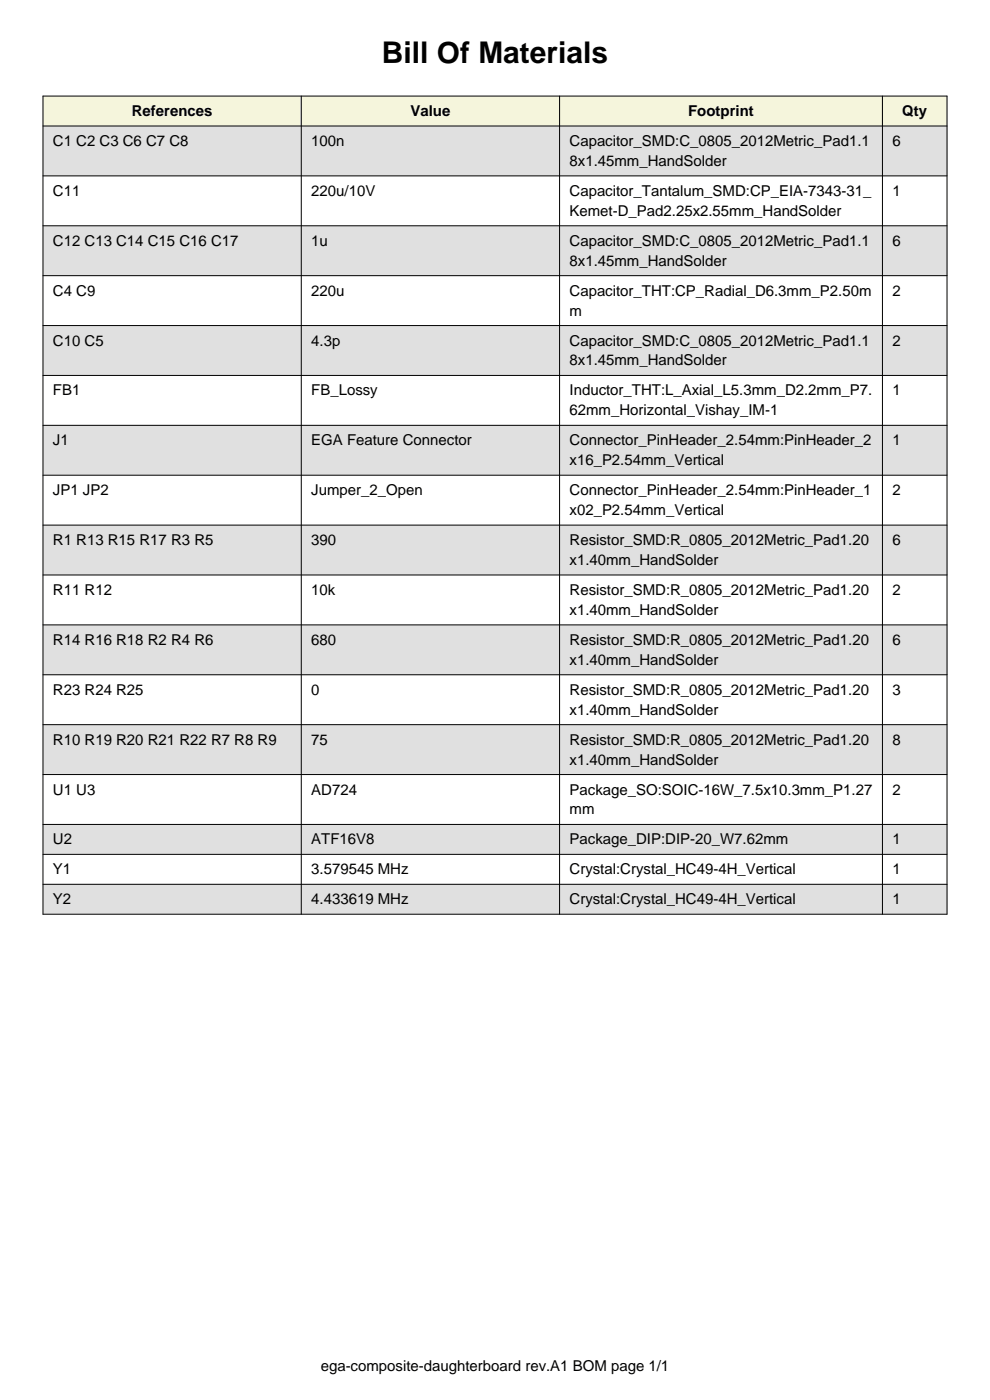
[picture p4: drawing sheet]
<svg xmlns="http://www.w3.org/2000/svg" width="210mm" height="297mm" viewBox="0 0 210 297" stroke-linecap="round" stroke-linejoin="round" font-family="sans-serif">
<defs><g id="words">
<text font-size="6.3" x="81" y="13.5">Bill Of Materials</text>
<g font-size="3.2">
<text x="28" y="24.6">References</text>
<text x="87.1" y="24.6">Value</text>
<text x="146" y="24.6">Footprint</text>
<text x="191.4" y="24.6">Qty</text>
<text x="11.2" y="31">C1 C2 C3 C6 C7 C8</text>
<text x="66" y="31">100n</text>
<text x="120.8" y="31">Capacitor_SMD:C_0805_2012Metric_Pad1.1</text>
<text x="120.8" y="35.2">8x1.45mm_HandSolder</text>
<text x="189.3" y="31">6</text>
<text x="11.2" y="41.5">C11</text>
<text x="66" y="41.5">220u/10V</text>
<text x="120.8" y="41.5">Capacitor_Tantalum_SMD:CP_EIA-7343-31_</text>
<text x="189.3" y="41.5">1</text>
<text x="120.8" y="45.8">Kemet-D_Pad2.25x2.55mm_HandSolder</text>
<text x="11.2" y="52.1">C12 C13 C14 C15 C16 C17</text>
<text x="66" y="52.1">1u</text>
<text x="120.8" y="52.1">Capacitor_SMD:C_0805_2012Metric_Pad1.1</text>
<text x="189.3" y="52.1">6</text>
<text x="120.8" y="56.4">8x1.45mm_HandSolder</text>
<text x="11.2" y="62.7">C4 C9</text>
<text x="66" y="62.7">220u</text>
<text x="120.8" y="62.7">Capacitor_THT:CP_Radial_D6.3mm_P2.50m</text>
<text x="189.3" y="62.7">2</text>
<text x="120.8" y="66.9">m</text>
<text x="11.2" y="73.3">C10 C5</text>
<text x="66" y="73.3">4.3p</text>
<text x="120.8" y="73.3">Capacitor_SMD:C_0805_2012Metric_Pad1.1</text>
<text x="120.8" y="77.5">8x1.45mm_HandSolder</text>
<text x="189.3" y="73.3">2</text>
<text x="11.2" y="83.9">FB1</text>
<text x="66" y="83.9">FB_Lossy</text>
<text x="120.8" y="83.9">Inductor_THT:L_Axial_L5.3mm_D2.2mm_P7.</text>
<text x="189.3" y="83.9">1</text>
<text x="120.8" y="88.1">62mm_Horizontal_Vishay_IM-1</text>
<text x="11.2" y="94.5">J1</text>
<text x="66" y="94.5">EGA Feature Connector</text>
<text x="120.8" y="94.5">Connector_PinHeader_2.54mm:PinHeader_2</text>
<text x="189.3" y="94.5">1</text>
<text x="120.8" y="98.7">x16_P2.54mm_Vertical</text>
<text x="11.2" y="105">JP1 JP2</text>
<text x="66" y="105">Jumper_2_Open</text>
<text x="120.8" y="105">Connector_PinHeader_2.54mm:PinHeader_1</text>
<text x="189.3" y="105">2</text>
<text x="120.8" y="109.3">x02_P2.54mm_Vertical</text>
<text x="11.2" y="115.6">R1 R13 R15 R17 R3 R5</text>
<text x="66" y="115.6">390</text>
<text x="120.8" y="115.6">Resistor_SMD:R_0805_2012Metric_Pad1.20</text>
<text x="120.8" y="119.9">x1.40mm_HandSolder</text>
<text x="189.3" y="115.6">6</text>
<text x="11.2" y="126.2">R11 R12</text>
<text x="66" y="126.2">10k</text>
<text x="120.8" y="126.2">Resistor_SMD:R_0805_2012Metric_Pad1.20</text>
<text x="120.8" y="130.4">x1.40mm_HandSolder</text>
<text x="189.3" y="126.2">2</text>
<text x="11.2" y="136.8">R14 R16 R18 R2 R4 R6</text>
<text x="66" y="136.8">680</text>
<text x="120.8" y="136.8">Resistor_SMD:R_0805_2012Metric_Pad1.20</text>
<text x="189.3" y="136.8">6</text>
<text x="120.8" y="141">x1.40mm_HandSolder</text>
<text x="11.2" y="147.4">R23 R24 R25</text>
<text x="66" y="147.4">0</text>
<text x="120.8" y="147.4">Resistor_SMD:R_0805_2012Metric_Pad1.20</text>
<text x="189.3" y="147.4">3</text>
<text x="120.8" y="151.6">x1.40mm_HandSolder</text>
<text x="11.2" y="158">R10 R19 R20 R21 R22 R7 R8 R9</text>
<text x="66" y="158">75</text>
<text x="120.8" y="158">Resistor_SMD:R_0805_2012Metric_Pad1.20</text>
<text x="189.3" y="158">8</text>
<text x="120.8" y="162.2">x1.40mm_HandSolder</text>
<text x="11.2" y="168.5">U1 U3</text>
<text x="66" y="168.5">AD724</text>
<text x="120.8" y="168.5">Package_SO:SOIC-16W_7.5x10.3mm_P1.27</text>
<text x="120.8" y="172.8">mm</text>
<text x="189.3" y="168.5">2</text>
<text x="11.2" y="179.1">U2</text>
<text x="66" y="179.1">ATF16V8</text>
<text x="120.8" y="179.1">Package_DIP:DIP-20_W7.62mm</text>
<text x="189.3" y="179.1">1</text>
<text x="11.2" y="185.5">Y1</text>
<text x="66" y="185.5">3.579545 MHz</text>
<text x="120.8" y="185.5">Crystal:Crystal_HC49-4H_Vertical</text>
<text x="189.3" y="185.5">1</text>
<text x="11.2" y="191.8">Y2</text>
<text x="66" y="191.8">4.433619 MHz</text>
<text x="120.8" y="191.8">Crystal:Crystal_HC49-4H_Vertical</text>
<text x="189.3" y="191.8">1</text>
<text x="68" y="290.9">ega-composite-daughterboard rev.A1 BOM page 1/1</text>
</g>
</g></defs>
<path d="M9.1 26.7h191.8v10.6h-191.8z" fill-rule="evenodd" fill="#e0e0e0"/>
<path d="M9.1 37.3h191.8v10.6h-191.8z" fill-rule="evenodd" fill="#fff"/>
<path d="M9.1 47.9h191.8v10.6h-191.8z" fill-rule="evenodd" fill="#e0e0e0"/>
<path d="M9.1 58.5h191.8v10.6h-191.8z" fill-rule="evenodd" fill="#fff"/>
<path d="M9.1 69.1h191.8v10.5h-191.8z" fill-rule="evenodd" fill="#e0e0e0"/>
<path d="M9.1 79.6h191.8v10.6h-191.8z" fill-rule="evenodd" fill="#fff"/>
<path d="M9.1 90.2h191.8v10.6h-191.8z" fill-rule="evenodd" fill="#e0e0e0"/>
<path d="M9.1 100.8h191.8v10.6h-191.8z" fill-rule="evenodd" fill="#fff"/>
<path d="M9.1 111.4h191.8v10.6h-191.8z" fill-rule="evenodd" fill="#e0e0e0"/>
<path d="M9.1 122h191.8v10.6h-191.8z" fill-rule="evenodd" fill="#fff"/>
<path d="M9.1 132.6h191.8v10.5h-191.8z" fill-rule="evenodd" fill="#e0e0e0"/>
<path d="M9.1 143.1h191.8v10.6h-191.8z" fill-rule="evenodd" fill="#fff"/>
<path d="M9.1 153.7h191.8v10.6h-191.8z" fill-rule="evenodd" fill="#e0e0e0"/>
<path d="M9.1 164.3h191.8v10.6h-191.8z" fill-rule="evenodd" fill="#fff"/>
<path d="M9.1 174.9h191.8v6.3h-191.8z" fill-rule="evenodd" fill="#e0e0e0"/>
<path d="M9.1 181.2h191.8v6.4h-191.8z" fill-rule="evenodd" fill="#fff"/>
<path d="M9.1 187.6h191.8v6.3h-191.8z" fill-rule="evenodd" fill="#e0e0e0"/>
<g fill="#f5f5dc">
<path d="M9.1 20.4h191.8v6.3h-191.8z" fill-rule="evenodd"/>
<path d="M11.2 21.4h50.6v4.3h-50.6z" fill-rule="evenodd"/>
<path d="M66 21.4h50.6v4.3h-50.6z" fill-rule="evenodd"/>
<path d="M120.8 21.4h64.3v4.3h-64.3z" fill-rule="evenodd"/>
<path d="M189.3 21.4h9.5v4.3h-9.5z" fill-rule="evenodd"/>
</g>
<g fill="none" stroke="#000" stroke-width=".21">
<path d="M9.1 26.7h191.8M9.1 37.3h191.8M9.1 20.4h191.8v173.5h-191.8zM63.9 20.4v173.5M118.7 20.4v173.5M187.2 20.4v173.5M9.1 47.9h191.8M9.1 58.5h191.8M9.1 69.1h191.8M9.1 79.6h191.8M9.1 90.2h191.8M9.1 100.8h191.8"/>
<path d="M9.1 111.4h191.8M9.1 122h191.8M9.1 132.6h191.8M9.1 143.1h191.8M9.1 153.7h191.8M9.1 164.3h191.8M9.1 174.9h191.8M9.1 181.2h191.8M9.1 187.6h191.8"/>
</g>
<use href="#words"/>
</svg>
